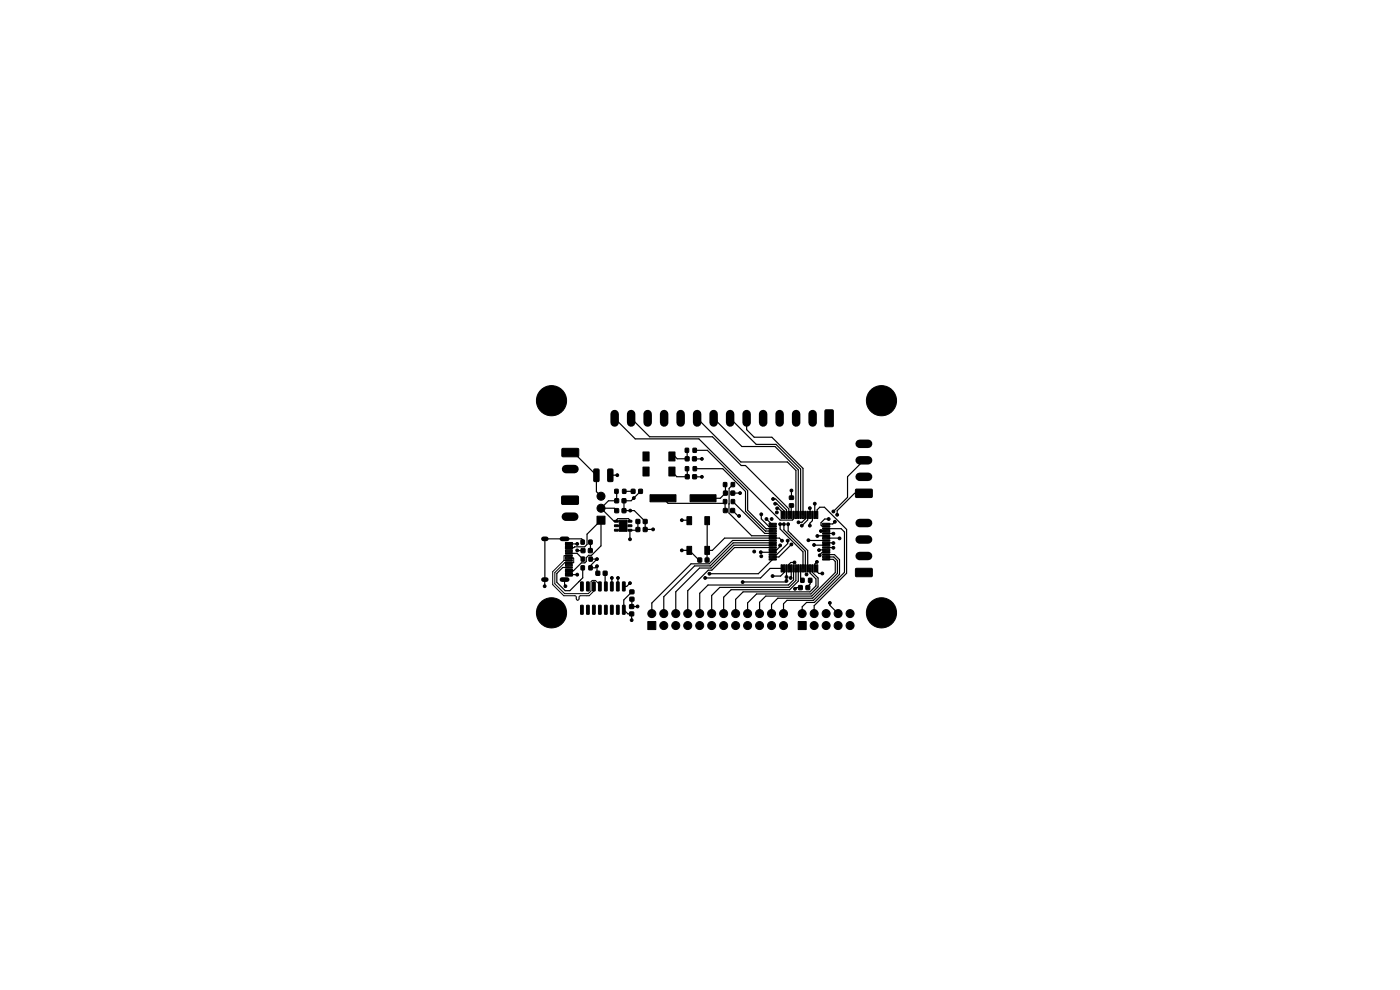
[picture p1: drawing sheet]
<svg xmlns="http://www.w3.org/2000/svg" width="297mm" height="210mm" viewBox="0 0 297 210" stroke-linecap="round" stroke-linejoin="round" font-family="sans-serif">
<g fill="#000" stroke="#000" stroke-width=".21">
<path d="M119.3 95.2l3.3-.1 .2 .3v1.4l-.3 .1h-3.2l-.1-.2zM136.4 95.9h1.3v1.9h-1.3zM136.4 99.1h1.3v1.9h-1.3zM141.9 95.9h1.3v1.9h-1.3zM141.9 99.1h1.3v1.9h-1.3zM145.4 95.1h.7v.8h-.7zM145.4 99h.7v.8h-.7zM145.4 96.9h.8v.8h-.8zM147 95.1h.7v.8h-.7zM147.1 99h.6v.8h-.6zM146.9 96.9h.8v.8h-.8zM175.1 87l1.4-.1 .3 .2v3.2l-.2 .2h-1.4l-.2-.1z"/>
<path d="M120 115.1h1.4v.6h-1.4zM120 115.9h1.4v.6h-1.4zM120 117.2h1.4v.3h-1.4zM120 118.2h1.4v.3h-1.4zM120 118.7h1.4v.3h-1.4zM120 119.7h1.4v.3h-1.4zM120 119.2h1.4v.3h-1.4zM120 117.7h1.4v.3h-1.4zM120 116.7h1.4v.3h-1.4zM119.2 105.3l3.4-.1 .1 .3v1.4l-.2 .1h-3.2l-.2-.2zM123.3 114.6h.7v.8h-.7zM123.3 118.2h.7v.8h-.7z"/>
<path d="M123.3 116.4h.8v.8h-.8zM124.9 114.6h.7v.8h-.7zM125 118.2h.6v.8h-.6zM124.9 116.4h.7v.8h-.7zM126 99.5h.8l.3 .1v2.3l-.2 .3h-.7l-.2-.2zM126.6 109.5h1.8v1.7h-1.8zM129 99.5h.8l.2 .1 .1 2.3-.2 .3h-.7l-.3-.2zM130.4 110.4h.7l.1 .3-.8 .1zM130.4 111.4l.7-.1 .1 .4h-.8zM130.4 112.3h.7l.1 .3-.8 .1zM130.4 103.8h.7v.8h-.7zM130.4 107.9h.8v.8h-.8z"/>
<path d="M130.4 105.8h.8v.8h-.8zM131.4 110.3h1.6v2.4h-1.6zM132 107.9h.8v.8h-.8zM132 105.8h.8v.8h-.8zM132.1 103.8h.7v.8h-.7zM133.2 112.3h.8v.3l-.7 .1zM133.2 111.4l.8-.1v.4h-.7zM133.2 110.4h.8v.3l-.7 .1zM133.9 103.8h.8v.8h-.8zM134.9 110.2h.8v.8h-.8zM134.9 111.9h.8v.8h-.8zM135.5 103.8h.8v.8h-.8z"/>
<path d="M136.5 110.2h.8v.8h-.8zM136.5 111.9h.8v.8h-.8zM137.9 105h5.5v1.4h-5.5zM145.4 100.7h.8v.8h-.8zM145.7 115.9h1v1.7h-1zM145.7 109.6h1v1.7h-1zM147 100.7h.7v.8h-.7zM148.1 118.4h.7v.8h-.7zM149.6 118.4h.8v.8h-.8zM149.5 115.9h1v1.7h-1zM149.5 109.6h1v1.7h-1zM146.4 105h5.5v1.4h-5.5z"/>
<path d="M153.5 102.4h.7v.8h-.7zM153.5 106h.7v.8h-.7zM153.5 104.2h.8v.8h-.8zM153.5 107.9h.8v.8h-.8zM155.1 104.2h.7v.8h-.7zM155.1 102.4h.7v.8h-.7zM155.1 106h.7v.8h-.7zM155 107.9h.8v.8h-.8zM163.2 111h1.4l.1 .2-1.5 .1zM163.2 111.5h1.4l.1 .2-1.5 .1zM163.2 112h1.4l.1 .2-1.5 .1zM163.2 112.5h1.4l.1 .2-1.5 .1z"/>
<path d="M163.2 113h1.4l.1 .2-1.5 .1zM163.2 113.5h1.4l.1 .2-1.5 .1zM163.2 114h1.4l.1 .2-1.5 .1zM163.2 114.5h1.4l.1 .2-1.5 .1zM163.2 115h1.4l.1 .2-1.5 .1zM163.2 115.5h1.4l.1 .2-1.5 .1zM163.2 116h1.4l.1 .2-1.5 .1zM163.2 116.5h1.4l.1 .2-1.5 .1zM163.2 117h1.4l.1 .2-1.5 .1zM163.2 117.5h1.4l.1 .2-1.5 .1zM163.2 118h1.4l.1 .2-1.5 .1zM163.2 118.5h1.4l.1 .2-1.5 .1z"/>
<path d="M165.7 119.8l.3 .1-.1 1.5-.2-.1zM165.7 108.5h.3l-.1 1.5-.2-.1zM166.2 119.8l.3 .1-.1 1.5-.2-.1zM166.2 108.5h.3l-.1 1.5-.2-.1zM166.7 119.8l.3 .1-.1 1.5-.2-.1zM166.7 108.5h.3l-.1 1.5-.2-.1zM167.2 119.8l.3 .1-.1 1.5-.2-.1zM167.2 108.5h.3l-.1 1.5-.2-.1zM167.5 106.9h.8v.7h-.8zM167.5 105.2h.8v.7h-.8zM167.7 119.8l.3 .1-.1 1.5-.2-.1zM167.7 108.5h.3l-.1 1.5-.2-.1z"/>
<path d="M168.2 119.8l.3 .1-.1 1.5-.2-.1zM168.2 108.5h.3l-.1 1.5-.2-.1zM168.7 119.8l.3 .1-.1 1.5-.2-.1zM168.7 108.5h.3l-.1 1.5-.2-.1zM169.2 119.8l.3 .1-.1 1.5-.2-.1zM169.2 108.5h.3l-.1 1.5-.2-.1zM169.7 119.8l.3 .1-.1 1.5-.2-.1zM169.7 108.5h.3l-.1 1.5-.2-.1zM170.2 119.8l.3 .1-.1 1.5-.2-.1zM170.2 108.5h.3l-.1 1.5-.2-.1zM170.7 119.8l.3 .1-.1 1.5-.2-.1zM170.7 108.5h.3l-.1 1.5-.2-.1z"/>
<path d="M171.2 119.8l.3 .1-.1 1.5-.2-.1zM171.2 108.5h.3l-.1 1.5-.2-.1zM171.7 119.8l.3 .1-.1 1.5-.2-.1zM171.7 108.5h.3l-.1 1.5-.2-.1zM172.2 119.8l.3 .1-.1 1.5-.2-.1zM172.2 108.5h.3l-.1 1.5-.2-.1zM172.7 119.8l.3 .1-.1 1.5-.2-.1zM172.7 108.5h.3l-.1 1.5-.2-.1zM173.2 119.8l.3 .1-.1 1.5-.2-.1zM173.2 108.5h.3l-.1 1.5-.2-.1zM174.5 118.5h1.5v.2l-1.4 .1zM174.5 118h1.5v.2l-1.4 .1z"/>
<path d="M174.5 117.5h1.5v.2l-1.4 .1zM174.5 117h1.5v.2l-1.4 .1zM174.5 116.5h1.5v.2l-1.4 .1zM174.5 116h1.5v.2l-1.4 .1zM174.5 115.5h1.5v.2l-1.4 .1zM174.5 115h1.5v.2l-1.4 .1zM174.5 114.5h1.5v.2l-1.4 .1zM174.5 114h1.5v.2l-1.4 .1zM174.5 113.5h1.5v.2l-1.4 .1zM174.5 113h1.5v.2l-1.4 .1zM174.5 112.5h1.5v.2l-1.4 .1zM174.5 112h1.5v.2l-1.4 .1z"/>
<path d="M174.5 111.5h1.5v.2l-1.4 .1zM174.5 111h1.5v.2l-1.4 .1zM181.5 103.8h3.4l.2 .2-.1 1.4-.2 .1h-3.2l-.1-.2zM120 120.8h1.4v.6h-1.4zM120 121.6h1.4v.6h-1.4zM120 120.2h1.4v.3h-1.4zM123.3 120h.7v.9h-.7zM123.2 123.5h.5v1.9l-.5-.1zM123.2 128.4l.5 .1v1.8l-.5-.1zM124.5 123.5h.5l-.1 1.9-.5-.1zM124.5 128.4l.5 .1-.1 1.8-.5-.1zM124.9 120h.7v.9h-.7z"/>
<path d="M125.7 123.5h.6l-.1 1.9-.5-.1zM125.7 128.4l.6 .1-.1 1.8-.5-.1zM126.4 121.2h.8v.8h-.8zM127 123.5h.5v1.9l-.5-.1zM127 128.4l.5 .1v1.8l-.5-.1zM128.3 123.5h.5l-.1 1.9-.5-.1zM128.3 128.4l.5 .1-.1 1.8-.5-.1zM128 121.2h.8v.8h-.8zM129.5 123.5h.6l-.1 1.9-.5-.1zM129.5 128.4l.6 .1-.1 1.8-.5-.1zM130.8 123.5h.6l-.1 1.9-.5-.1zM130.8 128.4l.6 .1-.1 1.8-.5-.1z"/>
<path d="M132.1 123.5h.5l-.1 1.9-.5-.1zM132.1 128.4l.5 .1-.1 1.8-.5-.1zM133.6 129.8h.8v.8h-.8zM133.6 128.3h.8v.8h-.8zM133.6 125.2h.9v.7h-.9zM133.6 126.7h.9v.8h-.9zM137.4 131.8h1.7v1.7h-1.7zM169.4 124.2h.8v.9h-.8zM169.9 122.7h.7v.8h-.7zM171 124.2h.7v.9h-.7zM169.3 131.8h1.7v1.7h-1.7zM171.5 122.7h.7v.8h-.7z"/>
<path d="M181.5 120.6h3.4l.2 .2-.1 1.4-.2 .1h-3.2l-.1-.2z"/>
<circle cx="117" cy="85" r="3.2"/>
<circle cx="148.9" cy="97.4" r=".3"/>
<circle cx="187" cy="85" r="3.2"/>
<circle cx="122.5" cy="115.4" r=".3"/>
<circle cx="122.5" cy="116.8" r=".3"/>
<circle cx="126.7" cy="118.6" r=".3"/>
<circle cx="127.5" cy="107.8" r=".85"/>
<circle cx="127.5" cy="105.3" r=".85"/>
<circle cx="130.9" cy="100.8" r=".3"/>
<circle cx="132.2" cy="111.5" r=".3"/>
<circle cx="133.6" cy="114.4" r=".3"/>
<circle cx="133.7" cy="108.3" r=".3"/>
<circle cx="134.5" cy="105.7" r=".3"/>
<circle cx="138.5" cy="112.3" r=".3"/>
<circle cx="144.6" cy="116.8" r=".3"/>
<circle cx="144.6" cy="110.4" r=".3"/>
<circle cx="148.9" cy="101.1" r=".3"/>
<circle cx="156.8" cy="109.5" r=".3"/>
<circle cx="157" cy="104.6" r=".3"/>
<circle cx="160" cy="117" r=".3"/>
<circle cx="161.4" cy="117.2" r=".3"/>
<circle cx="161.5" cy="118" r=".3"/>
<circle cx="161.5" cy="109.1" r=".3"/>
<circle cx="162.6" cy="110.1" r=".3"/>
<circle cx="163.7" cy="110.1" r=".3"/>
<circle cx="164" cy="105.8" r=".3"/>
<circle cx="164.5" cy="106.8" r=".3"/>
<circle cx="164.8" cy="108.7" r=".3"/>
<circle cx="164.9" cy="107.8" r=".3"/>
<circle cx="165.5" cy="111.2" r=".3"/>
<circle cx="165.5" cy="115.7" r=".3"/>
<circle cx="165.9" cy="114.7" r=".3"/>
<circle cx="166.3" cy="111.2" r=".3"/>
<circle cx="167.1" cy="114.7" r=".3"/>
<circle cx="167.2" cy="111.2" r=".3"/>
<circle cx="167.9" cy="115.5" r=".3"/>
<circle cx="167.9" cy="104.1" r=".3"/>
<circle cx="168.5" cy="119.3" r=".3"/>
<circle cx="169.4" cy="110.8" r=".3"/>
<circle cx="170.1" cy="111.5" r=".3"/>
<circle cx="171.5" cy="114.6" r=".3"/>
<circle cx="171.8" cy="111.5" r=".3"/>
<circle cx="171.8" cy="107.8" r=".3"/>
<circle cx="172.7" cy="115.6" r=".3"/>
<circle cx="172.9" cy="106.8" r=".3"/>
<circle cx="173.3" cy="119.2" r=".3"/>
<circle cx="173.4" cy="113.7" r=".3"/>
<circle cx="173.7" cy="116.7" r=".3"/>
<circle cx="173.9" cy="117.8" r=".3"/>
<circle cx="174.2" cy="112.7" r=".3"/>
<circle cx="175.8" cy="110.1" r=".3"/>
<circle cx="176.8" cy="113.2" r=".3"/>
<circle cx="176.8" cy="115.2" r=".3"/>
<circle cx="176.8" cy="116.2" r=".3"/>
<circle cx="176.8" cy="108.5" r=".3"/>
<circle cx="177.1" cy="110.7" r=".3"/>
<circle cx="177.6" cy="109.2" r=".3"/>
<circle cx="178.1" cy="114.2" r=".3"/>
<circle cx="115.5" cy="124.4" r=".3"/>
<circle cx="117" cy="130" r="3.2"/>
<circle cx="119.9" cy="124.4" r=".3"/>
<circle cx="122.5" cy="121.9" r=".3"/>
<circle cx="126.6" cy="120.1" r=".3"/>
<circle cx="126.8" cy="121.6" r=".12"/>
<circle cx="129.8" cy="122.6" r=".3"/>
<circle cx="131.1" cy="122.6" r=".3"/>
<circle cx="133.6" cy="123.7" r=".3"/>
<circle cx="134" cy="131.5" r=".3"/>
<circle cx="135.2" cy="128.6" r=".3"/>
<circle cx="138.3" cy="130.2" r=".85"/>
<circle cx="140.8" cy="130.2" r=".85"/>
<circle cx="140.8" cy="132.7" r=".85"/>
<circle cx="143.4" cy="132.7" r=".85"/>
<circle cx="143.4" cy="130.2" r=".85"/>
<circle cx="145.9" cy="132.7" r=".85"/>
<circle cx="145.9" cy="130.2" r=".85"/>
<circle cx="148.4" cy="132.7" r=".85"/>
<circle cx="148.4" cy="130.2" r=".85"/>
<circle cx="149.6" cy="122.6" r=".3"/>
<circle cx="150.5" cy="121.7" r=".3"/>
<circle cx="151" cy="132.7" r=".85"/>
<circle cx="151" cy="130.2" r=".85"/>
<circle cx="153.5" cy="132.7" r=".85"/>
<circle cx="153.5" cy="130.2" r=".85"/>
<circle cx="156.1" cy="132.7" r=".85"/>
<circle cx="156.1" cy="130.2" r=".85"/>
<circle cx="157.5" cy="123.5" r=".3"/>
<circle cx="158.6" cy="130.2" r=".85"/>
<circle cx="158.6" cy="132.7" r=".85"/>
<circle cx="161.1" cy="130.2" r=".85"/>
<circle cx="161.1" cy="132.7" r=".85"/>
<circle cx="163.7" cy="132.7" r=".85"/>
<circle cx="163.7" cy="130.2" r=".85"/>
<circle cx="163.9" cy="122.2" r=".3"/>
<circle cx="166.2" cy="132.7" r=".85"/>
<circle cx="166.2" cy="130.2" r=".85"/>
<circle cx="166.9" cy="123.2" r=".3"/>
<circle cx="166.9" cy="122.4" r=".3"/>
<circle cx="167.7" cy="122.6" r=".3"/>
<circle cx="168.6" cy="124.9" r=".3"/>
<circle cx="170.2" cy="130.2" r=".85"/>
<circle cx="171.1" cy="121.9" r=".3"/>
<circle cx="172.7" cy="130.2" r=".85"/>
<circle cx="172.7" cy="132.7" r=".85"/>
<circle cx="174.5" cy="121.7" r=".3"/>
<circle cx="175.3" cy="132.7" r=".85"/>
<circle cx="175.3" cy="130.2" r=".85"/>
<circle cx="176" cy="127.9" r=".3"/>
<circle cx="177.8" cy="132.7" r=".85"/>
<circle cx="177.8" cy="130.2" r=".85"/>
<circle cx="180.3" cy="130.2" r=".85"/>
<circle cx="180.3" cy="132.7" r=".85"/>
<circle cx="187" cy="130" r="3.2"/>
</g>
<g fill="none" stroke="#000" stroke-width="1.8">
<path d="M120.1 99.5h1.8M130.4 87.8v1.8M133.9 87.8v1.8M137.4 87.8v1.8M140.9 87.8v1.8M144.4 87.8v1.8M147.9 87.8v1.8M151.4 87.8v1.8M154.9 87.8v1.8M158.4 87.8v1.8M161.9 87.8v1.8M165.4 87.8v1.8"/>
<path d="M168.9 87.8v1.8M172.4 87.8v1.8M182.4 97.6h1.8M182.4 94.1h1.8M120 109.6h1.8M182.4 117.9h1.8M182.4 114.4h1.8M182.4 110.9h1.8M182.4 101.1h1.8"/>
</g>
<path d="M115.3 114.3h.6M119.2 114.3h1.1M115.3 122.9h.6M119.2 122.9h1.1" fill="none" stroke="#000" stroke-width="1"/>
<g fill="none" stroke="#000" stroke-width=".25">
<path d="M121 96h.7l4.8 4.8v3.5l1 1M130.4 88.7l4.4 4.4h13.5l17.2 17.2h2.6l.2-.2v-.9M133.9 88.7l3.9 4h13.4l6 6.1h1l9.1 9.2v1.2M145.7 95.5l.1 1.8h-2.1l-.5-.5h-.7M145.8 99.4v1.7h-2.2l-1.1-1.1M147.3 97.3l1.6 .1M147.4 95.5h2.7l8.5 8.6v4.2l3.9 3.9 1.4-.1M147.4 99.4h5.9l4.9 4.9v4.1l4.2 4.3h1.5M147.9 88.7l9.3 9.3h9.8l1.9 1.8v9.4M151.4 88.7l6 6h7l4.9 5v9.5M154.9 88.7l5.5 5.6h4.2l5.3 5.2v9.7M158.4 88.7v2.4l1.6 1.6h3.7l6.6 6.7v9.8"/>
<path d="M183.3 97.6l-3.5 3.5v4.4l-3 3M119.8 114.3l.1 .1M120.7 115.4h1.8M120.7 117.4h1.7l1.2 1.2M120.7 116.2h1l.2-.2h2.1l.5-.5v-2.2l3-2.9v5.4l-2 2h-.6l-.5 .5v.8l-.3 .3h-.8l-1.6 1.7h-1M122.5 116.8h1.2M123.6 115v-.5l-.2-.2h-7.8v10.1M125.3 115l-.1 1.8M125.3 118.6h1.3l-1.3 1.4v.5h1l.3-.4v1.3l.2 .2M127.5 107.8h2.8l.5 .5M127.5 107.8l2.8 2.8h.5v-.3l.3-.3h2.2l.3 .3v.3M130.8 111.5h1.4"/>
<path d="M130.8 104.5v-.3v2h-1.7l-1.6 1.6M130.9 100.8h-1.4M132.4 108.3h2.2l2.3 2.3v1.7h1.6M132.4 108.3h.1M132.4 104.2h1.9M133.6 114.4h.1M135.3 110.6v1.7l-.1 .2h-1.6v1.9M135.9 104.2l-2 2h-1.5v2.1M140.6 105.7l1.1 1.1h11.8l.3-.4 .1 1.9M144.6 110.4l1.6 .1M144.6 116.8h1.6l2.1 2h.2M147.3 101.1h1.6"/>
<path d="M150 110.5v6.3M150 116.8v2M153.8 102.8l.1 1.8-1.1 1.1h-3.6M154.7 106.9h-.1M155.4 108.3l1.2 1.2h.2M155.5 104.6h1.5M155.5 102.8l-.8 .8-.1 5.2 4.9 4.9h4.4M155.5 106.4l6.7 6.7h1.7M161.4 117.1h2.5M161.5 109.1v1l1.6 1.6h.8M162.6 110.1l1 1h.3M163.9 114.7h-8.5l-4.9 4.9h-3.9l-8.3 8.3v2.3"/>
<path d="M163.9 118.7l-3 3h-10.4M163.9 115.1h-8.4l-4.9 5h-3.3l-6.5 6.5v3.6M163.9 115.7h-8.2l-4.9 4.8h-2.4l-5 5v4.7M163.9 116.1h-8.1l-4.8 4.8h-.8l-4.3 4.4v4.9M164 105.8h.6l2.3 2.3v1.1M164.5 106.8h.3l1.5 1.6v.8M164.9 107.8h.3l.7 .7v.7M165.5 115.7v.2l-.7 .8h-.9M165.5 111.2v1l4.8 4.9v3.5M165.9 114.7l-.6-.6h-11.6l-2.6 2.7h-1.1M166.3 111.2v1.2l4.6 4.5v3.7M167.1 114.7v.6l-2.3 2.4h-.9"/>
<path d="M167.2 111v1.6l4.1 4.2v3.8M167.9 115.5l-2.7 2.6h-1.3M167.9 104.1v1.5M167.9 107.2v2M168.5 119.3h-.7l-.5 .4v.9M170.9 109.2v.9l-.8 .7h-.8M171.3 109.1v1.2l-1.2 1.2M171.5 114.6l3.8 .1M171.8 107.8v.1M171.9 107.8v1.4M172.3 109.2v1.3l-.5 .5v.5M172.7 115.6l2.5 .1"/>
<path d="M172.9 106.8v2.4M173.3 119.2l-.4 .5v.9M173.3 109.2v-1.1l.6-.5h1l4.7 4.7v9.3l-6.9 6.9v1.7M173.8 117.8h.1M173.8 117.8v.1M173.9 116.7h1.3M174.2 112.7h1.1M175.3 118.1h1.6l.7 .8v2.7l-5.2 5.3h-7.4l-1.3 1.3v2M175.3 117.7h1.7l1.1 1v3.1l-5.5 5.6h-5.7l-.7 .7v2.1M175.3 113.7h-1.9M175.3 112.1h3.1l.8 .7v8.6l-6.4 6.4h-1.7l-.9 .9v1.5M175.3 117.1h-.9l-.6 .7"/>
<path d="M175.3 118.7h1.4l.5 .4v2.4l-5 5h-9.7l-1.4 1.3v2.4M175.5 114.1h2.6M175.5 113.1h1.3M175.5 115.1h1.3M175.5 116.1h1.3M175.8 110.1h-.8l-.8 .8v.5l.2 .3h.9M176.8 113.2h.1M176.8 116.2h.1M176.8 115.2h.1M177.1 110.7l-.5 .4h-1.3M183.3 104.6h-2l-3.7 3.7v.9M119.8 122.9v1.3l.1 .2"/>
<path d="M120.7 121.9h.1M120.7 120.4h-1.3l-1.3 1.2v1.9l1.8 1.8h1l2.7-2.7v-2.1M120.7 121.9h1.8M122.8 123.4h.1M123.1 123.1h.1M128.4 121.6v2.6l.1 .2M129.8 122.6v1.8M129.8 122.6h.1M131.1 122.6v1.8M133.6 123.7l-.7 .7h-.6M133.8 128.5l.2 .2M134 128.7h1.2"/>
<path d="M134.1 127.1l-.1 1.6M134.1 125.5l-1.8 1.8v2.1l.9 .8h.8v1.3M135.2 128.6v.1M157.6 123.5h.1M165.9 120.6h-2.5l-2.1 2h-11.7M166.3 120.6v.8l-.7 .8h-1.7M166.9 123.2l-.3 .3h-9M166.9 120.6v1.8M166.9 122.4h.1M167.9 120.6v1.9l-.2 .1M168.3 120.6v2.4l-1 1.1h-17.1l-1.8 1.8v4.3M168.9 120.6v2.5l-1.5 1.5h-14.7l-1.7 1.7v3.9"/>
<path d="M169.3 120.6v2.7l-1.8 1.8h-12.4l-1.6 1.6v3.5M169.8 124.7h-.9l-.3 .2M169.9 120.6v2.1l.3 .4M171.9 120.6v1l1.2 1.2v1.5l-1.3 1.2h-14.2l-1.5 1.6v3.1M171.9 123.1v.8l-.8 .8M172.3 120.6v.8l1.3 1.2v1.9l-1.6 1.5h-11.5l-1.9 1.9v2.3M173.3 120.6v.7l.4 .4h.7M176 127.8v.6l1.8 1.8"/>
</g>
<path d="M120.1 118.9h-.5l-2.4 2.4v2.7l2.4 2.4h2.5l.1 .1v.5a.3 .3 0 0 0 .3 .3 .3 .3 0 0 0 .3-.3l.2-.6h2l1-1v-1M120.7 117.9h-1v1h1M120.7 118.4h1v.9l-1.9 .1-2.1 2.1v2.3l2.1 2.1h5l.6-.6v-1.9l.2-.3h.7l1 1v1" fill="none" stroke="#000" stroke-width=".21"/>
</svg>
